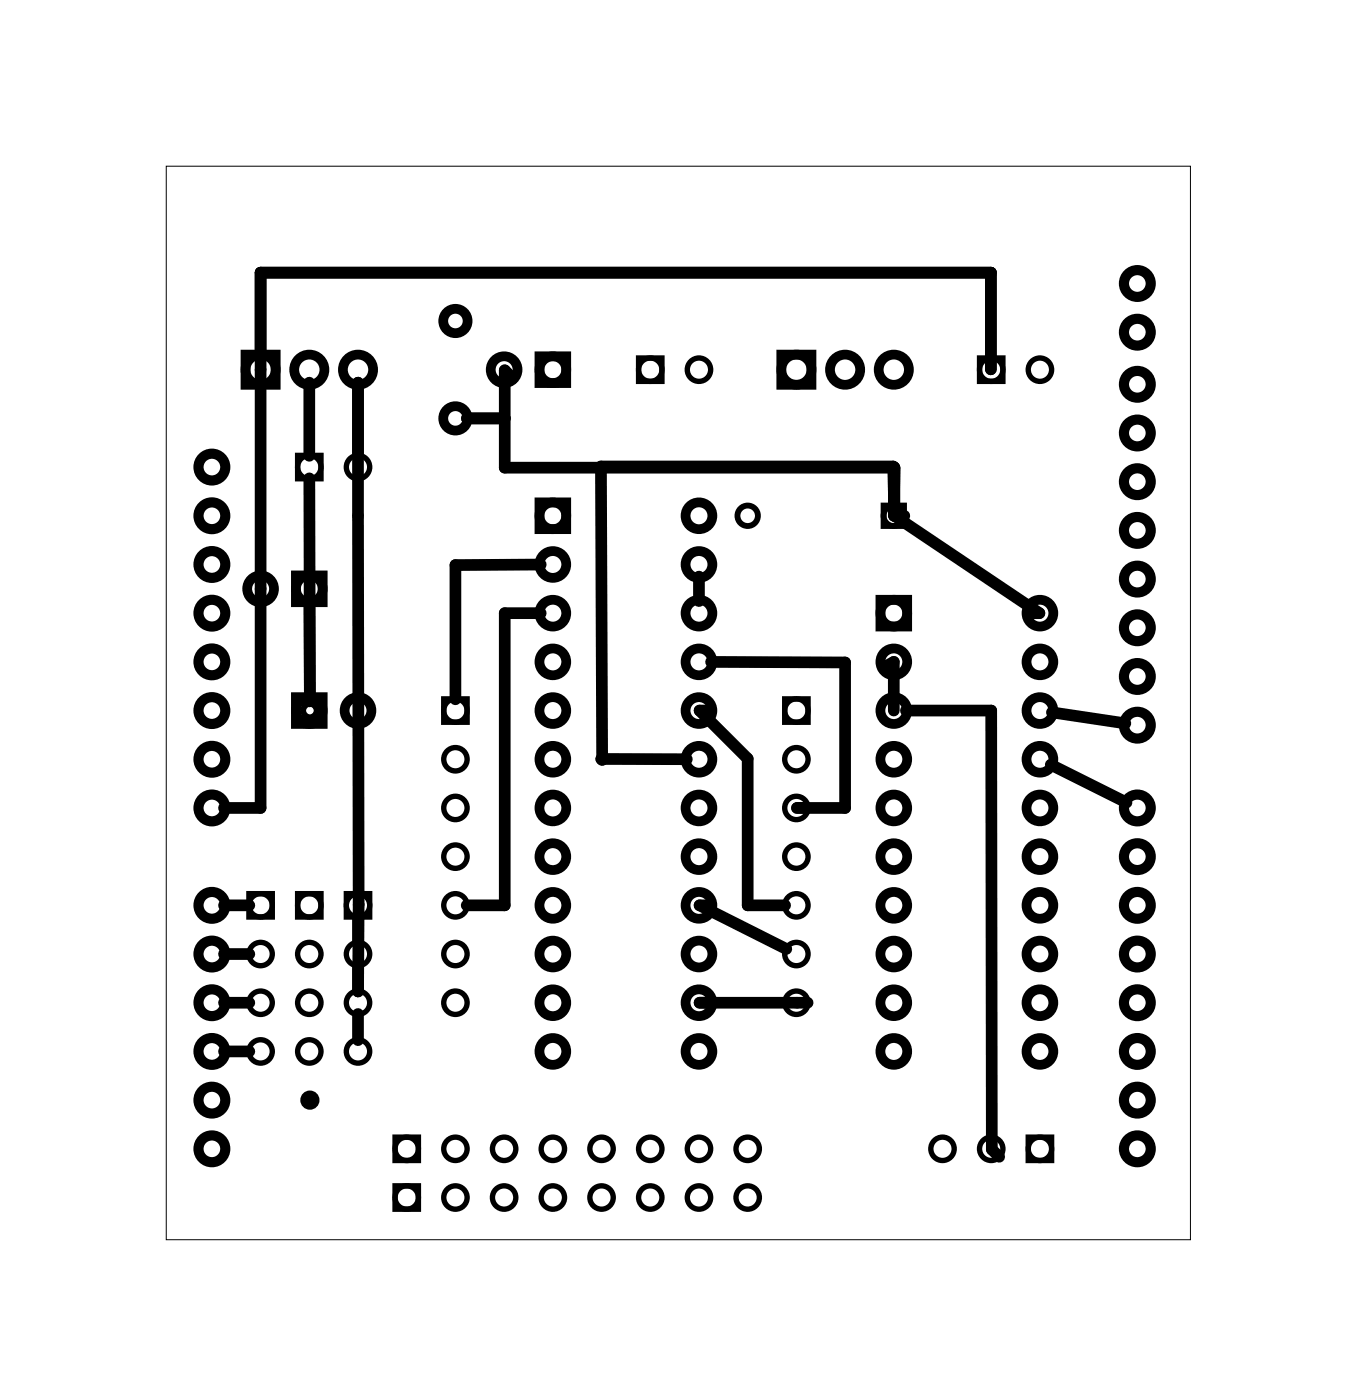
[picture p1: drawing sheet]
<svg xmlns="http://www.w3.org/2000/svg" width="71mm" height="73mm" viewBox="0 0 71 73" stroke-linecap="round" stroke-linejoin="round" font-family="sans-serif">
<path d="M8.7 8.7h53.4v56h-53.4z" fill="none" stroke="#000" stroke-width=".05"/>
<g fill="none" stroke="#000" stroke-width=".53">
<circle cx="59.3" cy="14.8" r=".7"/>
<circle cx="59.3" cy="17.3" r=".7"/>
<circle cx="11" cy="34.5" r=".7"/>
<circle cx="11" cy="29.4" r=".7"/>
<circle cx="11" cy="26.9" r=".7"/>
<circle cx="11" cy="32" r=".7"/>
<circle cx="11" cy="37.1" r=".7"/>
<circle cx="11" cy="39.6" r=".7"/>
<circle cx="11" cy="24.4" r=".7"/>
<circle cx="59.3" cy="35.3" r=".7"/>
<circle cx="59.3" cy="30.2" r=".7"/>
<circle cx="59.3" cy="27.7" r=".7"/>
<circle cx="59.3" cy="32.7" r=".7"/>
<circle cx="59.3" cy="20" r=".7"/>
<circle cx="59.3" cy="22.6" r=".7"/>
<circle cx="59.3" cy="37.8" r=".7"/>
<circle cx="59.3" cy="25.1" r=".7"/>
<circle cx="11" cy="57.4" r=".7"/>
<circle cx="11" cy="59.9" r=".7"/>
<circle cx="11" cy="42.1" r=".7"/>
<circle cx="11" cy="47.2" r=".7"/>
<circle cx="11" cy="49.8" r=".7"/>
<circle cx="11" cy="54.8" r=".7"/>
<circle cx="11" cy="52.3" r=".7"/>
<circle cx="59.3" cy="57.4" r=".7"/>
<circle cx="59.3" cy="59.9" r=".7"/>
<circle cx="59.3" cy="44.7" r=".7"/>
<circle cx="59.3" cy="49.8" r=".7"/>
<circle cx="59.3" cy="47.2" r=".7"/>
<circle cx="59.3" cy="42.1" r=".7"/>
<circle cx="59.3" cy="54.8" r=".7"/>
<circle cx="59.3" cy="52.3" r=".7"/>
</g>
<g fill="none" stroke="#000" stroke-width=".51">
<path d="M12.8 18.5h1.6v1.6h-1.6zM28.1 18.6h1.4v1.4h-1.4zM40.7 18.5h1.6v1.6h-1.6zM15.4 36.4h1.4v1.4h-1.4zM15.4 30h1.4v1.4h-1.4zM28.1 26.2h1.4v1.4h-1.4zM45.9 31.3h1.4v1.4h-1.4z"/>
<circle cx="13.6" cy="19.3" r=".79"/>
<circle cx="16.1" cy="19.3" r=".79"/>
<circle cx="18.7" cy="19.3" r=".79"/>
<circle cx="23.7" cy="16.7" r=".64"/>
<circle cx="26.3" cy="19.3" r=".7"/>
<circle cx="28.8" cy="19.3" r=".7"/>
<circle cx="41.5" cy="19.3" r=".79"/>
<circle cx="44.1" cy="19.3" r=".79"/>
<circle cx="46.6" cy="19.3" r=".79"/>
<circle cx="13.6" cy="30.7" r=".7"/>
<circle cx="16.1" cy="37.1" r=".7"/>
<circle cx="16.1" cy="30.7" r=".7"/>
<circle cx="18.7" cy="37.1" r=".7"/>
<circle cx="23.7" cy="21.8" r=".64"/>
<circle cx="28.8" cy="34.5" r=".7"/>
<circle cx="28.8" cy="37.1" r=".7"/>
<circle cx="28.8" cy="39.6" r=".7"/>
<circle cx="28.8" cy="29.4" r=".7"/>
<circle cx="28.8" cy="32" r=".7"/>
<circle cx="28.8" cy="26.9" r=".7"/>
<circle cx="36.4" cy="39.6" r=".7"/>
<circle cx="36.4" cy="37.1" r=".7"/>
<circle cx="36.4" cy="29.4" r=".7"/>
<circle cx="36.4" cy="34.5" r=".7"/>
<circle cx="36.4" cy="32" r=".7"/>
<circle cx="36.4" cy="26.9" r=".7"/>
<circle cx="46.6" cy="34.5" r=".7"/>
<circle cx="46.6" cy="37.1" r=".7"/>
<circle cx="46.6" cy="39.6" r=".7"/>
<circle cx="46.6" cy="32" r=".7"/>
<circle cx="54.2" cy="37.1" r=".7"/>
<circle cx="54.2" cy="39.6" r=".7"/>
<circle cx="54.2" cy="34.5" r=".7"/>
<circle cx="54.2" cy="32" r=".7"/>
<circle cx="28.8" cy="42.1" r=".7"/>
<circle cx="28.8" cy="44.7" r=".7"/>
<circle cx="28.8" cy="47.2" r=".7"/>
<circle cx="28.8" cy="49.8" r=".7"/>
<circle cx="28.8" cy="54.8" r=".7"/>
<circle cx="28.8" cy="52.3" r=".7"/>
<circle cx="36.4" cy="42.1" r=".7"/>
<circle cx="36.4" cy="44.7" r=".7"/>
<circle cx="36.4" cy="47.2" r=".7"/>
<circle cx="36.4" cy="52.3" r=".7"/>
<circle cx="36.4" cy="54.8" r=".7"/>
<circle cx="36.4" cy="49.8" r=".7"/>
<circle cx="46.6" cy="49.8" r=".7"/>
<circle cx="46.6" cy="42.1" r=".7"/>
<circle cx="46.6" cy="44.7" r=".7"/>
<circle cx="46.6" cy="47.2" r=".7"/>
<circle cx="46.6" cy="52.3" r=".7"/>
<circle cx="46.6" cy="54.8" r=".7"/>
<circle cx="54.2" cy="44.7" r=".7"/>
<circle cx="54.2" cy="42.1" r=".7"/>
<circle cx="54.2" cy="47.2" r=".7"/>
<circle cx="54.2" cy="49.8" r=".7"/>
<circle cx="54.2" cy="52.3" r=".7"/>
<circle cx="54.2" cy="54.8" r=".7"/>
</g>
<g fill="none" stroke="#000" stroke-width=".28">
<path d="M33.3 18.7h1.2v1.2h-1.2zM51.1 18.7h1.2v1.2h-1.2zM15.5 23.8h1.2v1.2h-1.2zM23.1 36.5h1.3v1.2h-1.3zM40.9 36.5h1.2v1.2h-1.2zM13 46.6h1.2v1.2h-1.2zM15.5 46.6h1.2v1.2h-1.2zM18.1 46.6h1.2v1.2h-1.2zM20.6 59.3h1.2v1.2h-1.2zM53.6 59.3h1.2v1.2h-1.2zM20.6 61.9h1.2v1.2h-1.2z"/>
<circle cx="33.9" cy="19.3" r=".61"/>
<circle cx="36.4" cy="19.3" r=".61"/>
<circle cx="51.7" cy="19.3" r=".61"/>
<circle cx="54.2" cy="19.3" r=".61"/>
<circle cx="16.1" cy="24.4" r=".61"/>
<circle cx="18.7" cy="24.4" r=".61"/>
<circle cx="23.7" cy="39.6" r=".61"/>
<circle cx="23.7" cy="37.1" r=".61"/>
<circle cx="41.5" cy="39.6" r=".61"/>
<circle cx="41.5" cy="37.1" r=".61"/>
<circle cx="13.6" cy="49.8" r=".61"/>
<circle cx="13.6" cy="47.2" r=".61"/>
<circle cx="13.6" cy="54.8" r=".61"/>
<circle cx="13.6" cy="52.3" r=".61"/>
<circle cx="16.1" cy="49.8" r=".61"/>
<circle cx="16.1" cy="47.2" r=".61"/>
<circle cx="16.1" cy="52.3" r=".61"/>
<circle cx="16.1" cy="54.8" r=".61"/>
<circle cx="18.7" cy="49.8" r=".61"/>
<circle cx="18.7" cy="47.2" r=".61"/>
<circle cx="18.7" cy="52.3" r=".61"/>
<circle cx="18.7" cy="54.8" r=".61"/>
<circle cx="21.2" cy="59.9" r=".61"/>
<circle cx="23.7" cy="49.8" r=".61"/>
<circle cx="23.7" cy="52.3" r=".61"/>
<circle cx="23.7" cy="47.2" r=".61"/>
<circle cx="23.7" cy="42.1" r=".61"/>
<circle cx="23.7" cy="44.7" r=".61"/>
<circle cx="23.7" cy="59.9" r=".61"/>
<circle cx="26.3" cy="59.9" r=".61"/>
<circle cx="28.8" cy="59.9" r=".61"/>
<circle cx="31.4" cy="59.9" r=".61"/>
<circle cx="33.9" cy="59.9" r=".61"/>
<circle cx="36.4" cy="59.9" r=".61"/>
<circle cx="39" cy="59.9" r=".61"/>
<circle cx="41.5" cy="52.3" r=".61"/>
<circle cx="41.5" cy="49.8" r=".61"/>
<circle cx="41.5" cy="47.2" r=".61"/>
<circle cx="41.5" cy="42.1" r=".61"/>
<circle cx="41.5" cy="44.7" r=".61"/>
<circle cx="49.1" cy="59.9" r=".61"/>
<circle cx="51.7" cy="59.9" r=".61"/>
<circle cx="54.2" cy="59.9" r=".61"/>
<circle cx="21.2" cy="62.5" r=".61"/>
<circle cx="23.7" cy="62.5" r=".61"/>
<circle cx="26.3" cy="62.5" r=".61"/>
<circle cx="28.8" cy="62.5" r=".61"/>
<circle cx="31.4" cy="62.5" r=".61"/>
<circle cx="33.9" cy="62.5" r=".61"/>
<circle cx="36.4" cy="62.5" r=".61"/>
<circle cx="39" cy="62.5" r=".61"/>
</g>
<g fill="none" stroke="#000" stroke-width=".3">
<path d="M46.1 26.4h1v1h-1z"/>
<circle cx="16.2" cy="37.1" r=".35"/>
<circle cx="39" cy="26.9" r=".53"/>
<circle cx="46.6" cy="26.9" r=".53"/>
<circle cx="16.2" cy="57.4" r=".35"/>
</g>
<g fill="none" stroke="#000" stroke-width=".61">
<path d="M16.1 20v3.8M18.7 20v31.7v-1.3M26.7 19.7l-.4-.4v5.1h20.3M51.7 19.3v-5.1h-38.1v27.9h-1.9M16.1 25l.1 11.6-.1-5.3M24.3 21.8h2M28.2 32h-1.9v15.2h-2M28.2 29.4l-4.5 .1v7M36.4 30.1v1.3M37.1 37.1h-.6l2.5 2.5v7.6h1.9M37.1 34.5l7 .1v7.5h-2.5M46.1 34.8l.5-.3v2.6"/>
<path d="M46.6 26.9l7.6 5.1h-.6M46.6 24.4v2.5M46.6 26.9v-2.6h-15.3l.1 15.3h4.4M46.6 26.9h.6M47.2 37.1h4.5v22.9l.4 .3M54.8 39.9l3.9 2M54.9 37.2l3.8 .5M11.7 47.2h1.3M11.7 52.3h1.3M11.7 49.8h1.3M13 54.8h-1.3M18.7 47.8v1.4"/>
<path d="M18.7 52.9v1.4M36.5 52.3h5.6M37.1 47.2h-.6l4.5 2.3"/>
</g>
<circle cx="16.2" cy="57.4" r=".3" fill="#000"/>
</svg>
